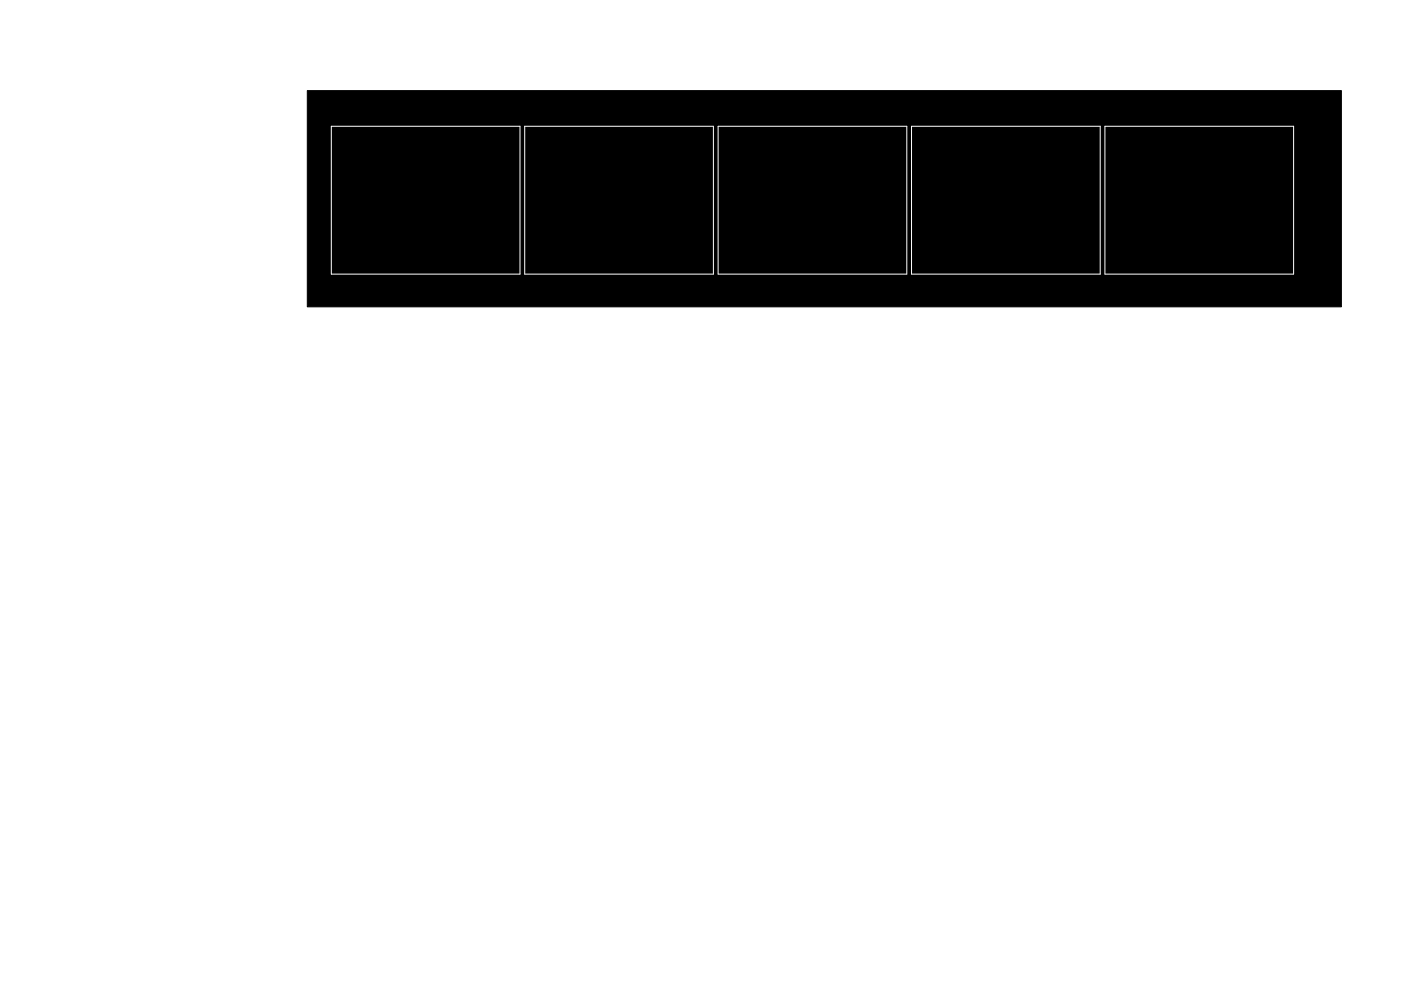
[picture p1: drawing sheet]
<svg xmlns="http://www.w3.org/2000/svg" width="297mm" height="210mm" viewBox="0 0 297 210" stroke-linecap="round" stroke-linejoin="round" font-family="sans-serif">
<path d="M65.2 19.2h219.2v45.9h-219.2z" fill="#000" stroke="#000" stroke-width=".21"/>
<path d="M70.2 26.8h40v31.4h-40zM111.2 26.8h40.1v31.4h-40.1zM152.3 26.8h40v31.4h-40zM193.3 26.8h40v31.4h-40zM234.3 26.8h40v31.4h-40z" fill="none" stroke="#fff" stroke-width=".21"/>
</svg>
